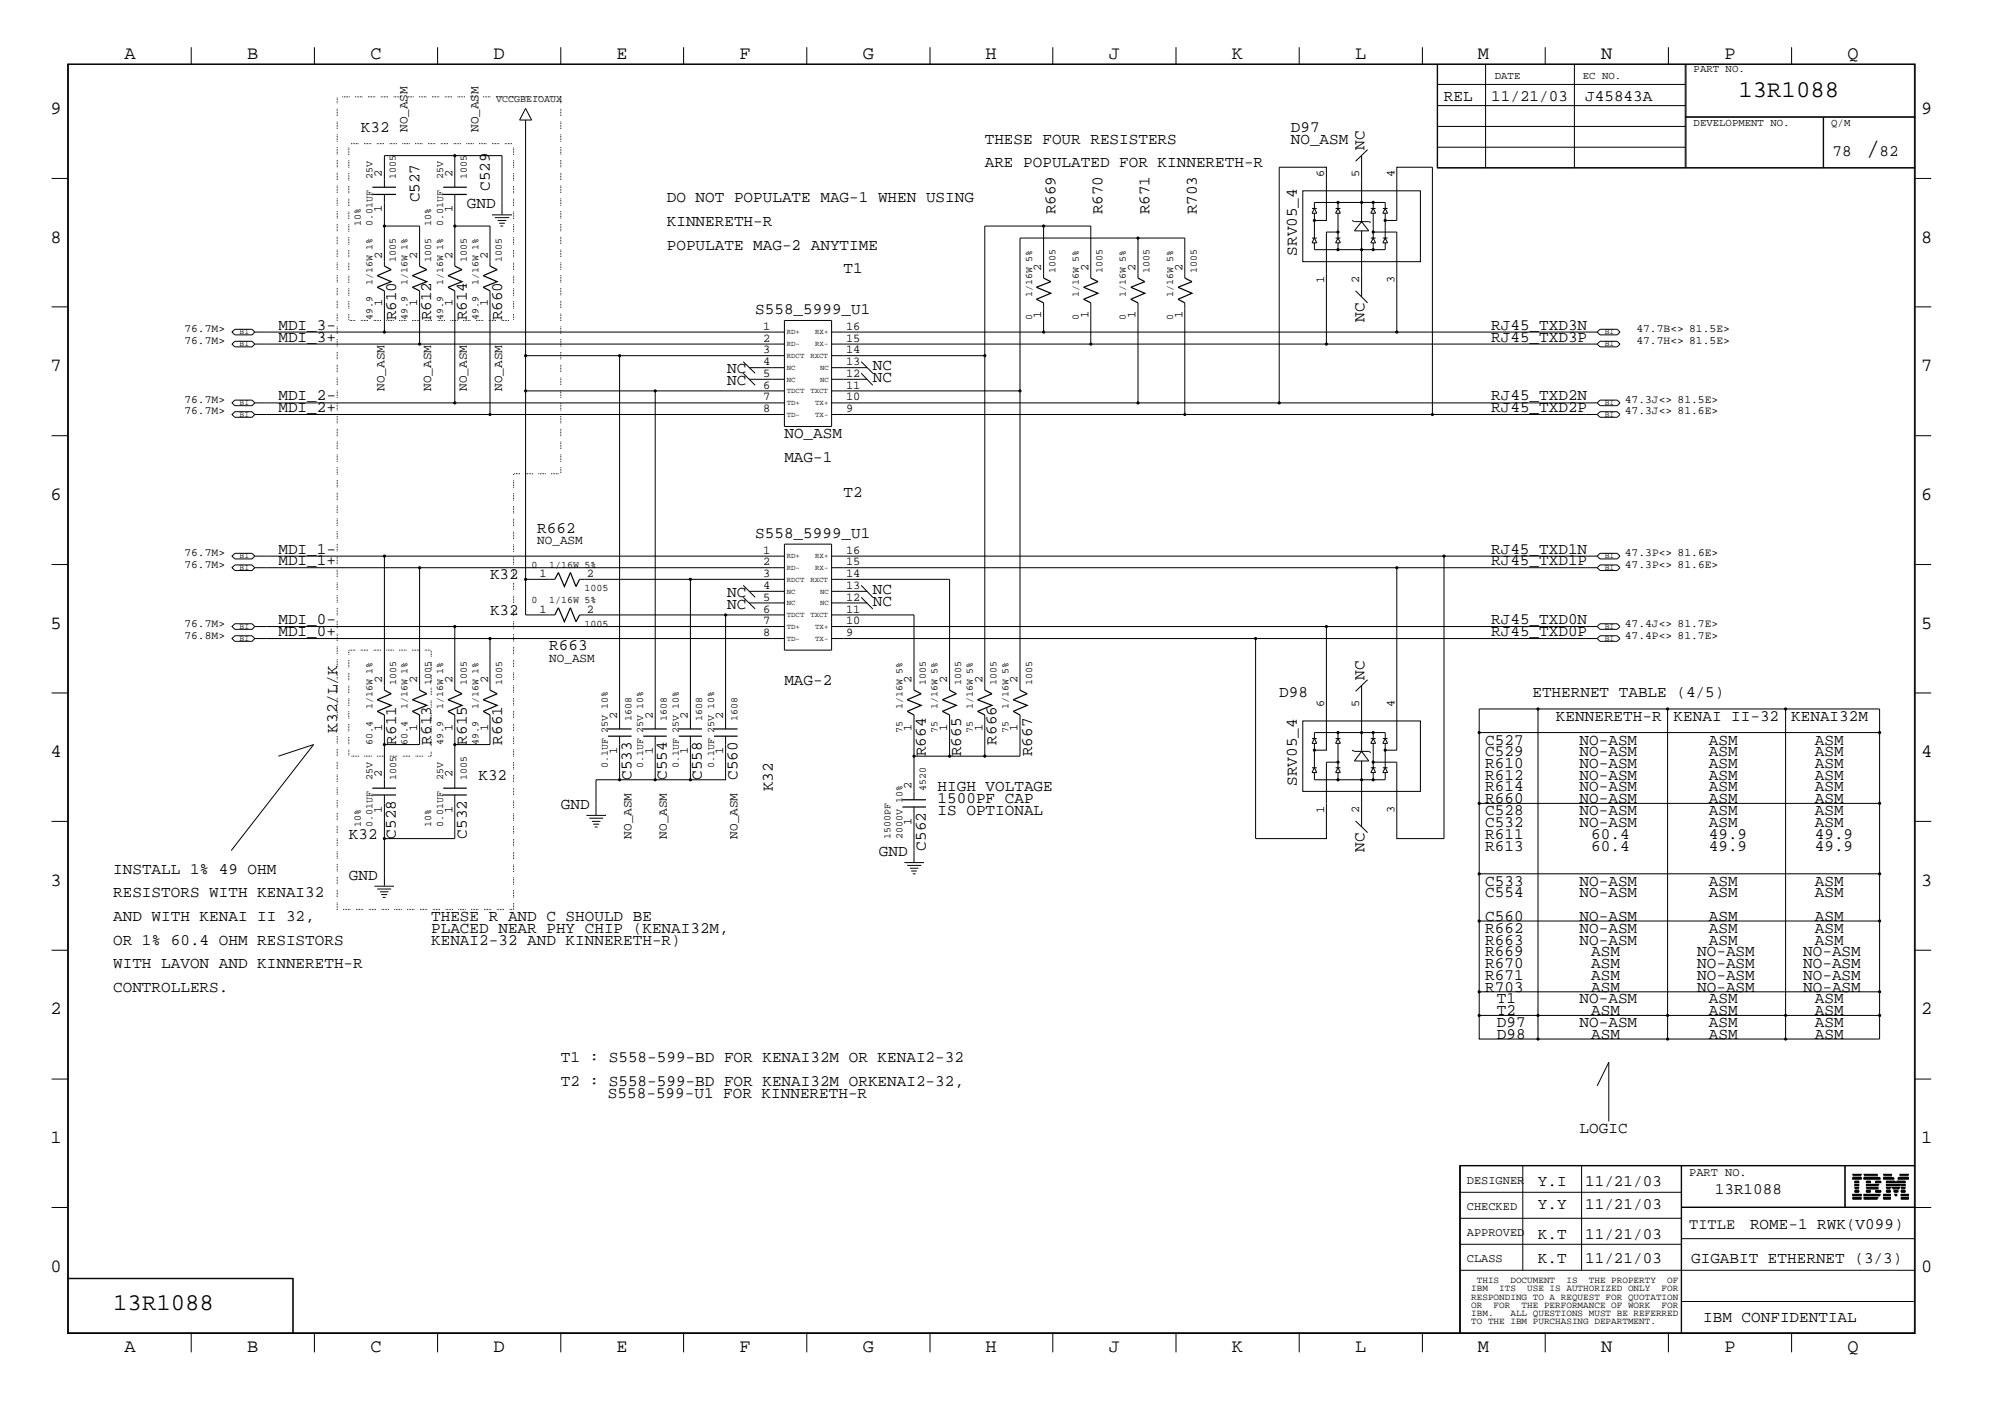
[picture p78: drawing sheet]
<svg xmlns="http://www.w3.org/2000/svg" width="423mm" height="300mm" viewBox="0 0 423 300" stroke-linecap="round" stroke-linejoin="round" font-family="sans-serif">
<defs><g id="words">
<text font-size="5.2" x="395" y="32.9">/</text>
<g font-size="5.1">
<text x="368" y="20.5">13R1088</text>
<text x="24" y="277.2">13R1088</text>
</g>
<g font-size="4">
<text x="26.3" y="12.5">A</text>
<text x="52.3" y="12.5">B</text>
<text x="78.4" y="12.5">C</text>
<text x="104.5" y="12.5">D</text>
<text x="130.5" y="12.5">E</text>
<text x="156.5" y="12.5">F</text>
<text x="182.6" y="12.5">G</text>
<text x="208.6" y="12.5">H</text>
<text x="234.7" y="12.5">J</text>
<text x="260.8" y="12.5">K</text>
<text x="286.9" y="12.5">L</text>
<text x="312.8" y="12.5">M</text>
<text x="338.9" y="12.5">N</text>
<text x="365" y="12.5">P</text>
<text x="391.1" y="12.5">Q</text>
<text x="10.7" y="24.1">9</text>
<text x="406.7" y="24.1">9</text>
<text x="10.7" y="51.4">8</text>
<text x="406.7" y="51.4">8</text>
<text x="10.7" y="78.6">7</text>
<text x="406.7" y="78.6">7</text>
<text x="10.7" y="105.8">6</text>
<text x="406.7" y="105.8">6</text>
<text x="10.7" y="133.1">5</text>
<text x="406.7" y="133.1">5</text>
<text x="10.7" y="160.2">4</text>
<text x="406.7" y="160.2">4</text>
<text x="10.7" y="187.5">3</text>
<text x="406.7" y="187.5">3</text>
<text x="10.7" y="214.6">2</text>
<text x="406.7" y="214.6">2</text>
<text x="10.7" y="241.9">1</text>
<text x="406.7" y="241.9">1</text>
<text x="10.7" y="269.2">0</text>
<text x="406.7" y="269.2">0</text>
<text x="26.3" y="286.2">A</text>
<text x="52.3" y="286.2">B</text>
<text x="78.4" y="286.2">C</text>
<text x="104.5" y="286.2">D</text>
<text x="130.5" y="286.2">E</text>
<text x="156.5" y="286.2">F</text>
<text x="182.6" y="286.2">G</text>
<text x="208.6" y="286.2">H</text>
<text x="234.7" y="286.2">J</text>
<text x="260.8" y="286.2">K</text>
<text x="286.9" y="286.2">L</text>
<text x="312.8" y="286.2">M</text>
<text x="338.9" y="286.2">N</text>
<text x="365" y="286.2">P</text>
<text x="391.1" y="286.2">Q</text>
</g>
<g font-size="3.4">
<text x="305.6" y="21.4">REL</text>
<text x="315.6" y="21.4">11/21/03</text>
<text x="335.5" y="21.4">J45843A</text>
<text x="76.4" y="27.9">K32</text>
<text x="273.2" y="27.9">D97</text>
<text x="208.4" y="35.4">ARE POPULATED FOR KINNERETH-R</text>
<text x="208.4" y="30.4">THESE FOUR RESISTERS</text>
<text x="273.2" y="30.4">NO_ASM</text>
<text x="288.8" y="31.7" transform="rotate(-90 288.8 31.7)">NC</text>
<text x="387.9" y="32.9">78</text>
<text x="397.8" y="32.9">82</text>
<text x="103.7" y="40.4" transform="rotate(-90 103.7 40.4)">C529</text>
<text x="88.8" y="42.8" transform="rotate(-90 88.8 42.8)">C527</text>
<text x="98.8" y="44.1">GND</text>
<text x="141.1" y="42.8">DO NOT POPULATE MAG-1 WHEN USING</text>
<text x="141.1" y="47.8">KINNERETH-R</text>
<text x="223.4" y="45.4" transform="rotate(-90 223.4 45.4)">R669</text>
<text x="233.3" y="45.4" transform="rotate(-90 233.3 45.4)">R670</text>
<text x="243.3" y="45.4" transform="rotate(-90 243.3 45.4)">R671</text>
<text x="253.3" y="45.4" transform="rotate(-90 253.3 45.4)">R703</text>
<text x="141.1" y="52.8">POPULATE MAG-2 ANYTIME</text>
<text x="178.6" y="57.8">T1</text>
<text x="274.5" y="54.1" transform="rotate(-90 274.5 54.1)">SRV05_4</text>
<text x="58.9" y="69.8">MDI_3-</text>
<text x="83.8" y="67.8" transform="rotate(-90 83.8 67.8)">R610</text>
<text x="91.3" y="67.8" transform="rotate(-90 91.3 67.8)">R612</text>
<text x="98.8" y="67.8" transform="rotate(-90 98.8 67.8)">R614</text>
<text x="106.3" y="67.8" transform="rotate(-90 106.3 67.8)">R660</text>
<text x="159.9" y="66.5">S558_5999_U1</text>
<text x="288.8" y="68.2" transform="rotate(-90 288.8 68.2)">NC</text>
<text x="315.6" y="69.8">RJ45_TXD3N</text>
<text x="58.9" y="72.3">MDI_3+</text>
<text x="315.6" y="72.3">RJ45_TXD3P</text>
<text x="153.9" y="79">NC</text>
<text x="153.9" y="81.4">NC</text>
<text x="184.7" y="80.9">NC</text>
<text x="184.7" y="78.4">NC</text>
<text x="58.9" y="84.8">MDI_2-</text>
<text x="58.9" y="87.2">MDI_2+</text>
<text x="315.6" y="87.2">RJ45_TXD2P</text>
<text x="315.6" y="84.8">RJ45_TXD2N</text>
<text x="166" y="92.7">NO_ASM</text>
<text x="166" y="97.7">MAG-1</text>
<text x="178.6" y="105.2">T2</text>
<text x="113.7" y="112.7">R662</text>
<text x="159.9" y="113.9">S558_5999_U1</text>
<text x="58.9" y="117.2">MDI_1-</text>
<text x="58.9" y="119.6">MDI_1+</text>
<text x="315.6" y="119.6">RJ45_TXD1P</text>
<text x="315.6" y="117.2">RJ45_TXD1N</text>
<text x="103.7" y="122.6">K32</text>
<text x="184.7" y="125.7">NC</text>
<text x="103.7" y="130.1">K32</text>
<text x="153.9" y="128.8">NC</text>
<text x="153.9" y="126.3">NC</text>
<text x="184.7" y="128.2">NC</text>
<text x="58.9" y="132.1">MDI_0-</text>
<text x="58.9" y="134.6">MDI_0+</text>
<text x="116.2" y="137.6">R663</text>
<text x="315.6" y="132.1">RJ45_TXD0N</text>
<text x="315.6" y="134.6">RJ45_TXD0P</text>
<text x="288.8" y="143.8" transform="rotate(-90 288.8 143.8)">NC</text>
<text x="166" y="145">MAG-2</text>
<text x="270.8" y="147.6">D98</text>
<text x="324.4" y="147.6">ETHERNET TABLE (4/5)</text>
<text x="71.4" y="155" transform="rotate(-90 71.4 155)">K32/L/K</text>
<text x="329.4" y="152.6">KENNERETH-R</text>
<text x="354.2" y="152.6">KENAI II-32</text>
<text x="379.1" y="152.6">KENAI32M</text>
<text x="83.8" y="157.6" transform="rotate(-90 83.8 157.6)">R611</text>
<text x="91.3" y="157.6" transform="rotate(-90 91.3 157.6)">R613</text>
<text x="98.8" y="157.6" transform="rotate(-90 98.8 157.6)">R615</text>
<text x="106.3" y="157.6" transform="rotate(-90 106.3 157.6)">R661</text>
<text x="196" y="160" transform="rotate(-90 196 160)">R664</text>
<text x="203.5" y="160" transform="rotate(-90 203.5 160)">R665</text>
<text x="210.9" y="157.6" transform="rotate(-90 210.9 157.6)">R666</text>
<text x="218.4" y="160" transform="rotate(-90 218.4 160)">R667</text>
<text x="314.4" y="157.6">C527</text>
<text x="314.4" y="160">C529</text>
<text x="334.3" y="157.6">NO-ASM</text>
<text x="334.3" y="160">NO-ASM</text>
<text x="361.7" y="157.6">ASM</text>
<text x="361.7" y="160">ASM</text>
<text x="384.1" y="160">ASM</text>
<text x="384.1" y="157.6">ASM</text>
<text x="101.3" y="165">K32</text>
<text x="133.7" y="165" transform="rotate(-90 133.7 165)">C533</text>
<text x="141.1" y="165" transform="rotate(-90 141.1 165)">C554</text>
<text x="148.6" y="165" transform="rotate(-90 148.6 165)">C558</text>
<text x="156.1" y="165" transform="rotate(-90 156.1 165)">C560</text>
<text x="163.6" y="167.5" transform="rotate(-90 163.6 167.5)">K32</text>
<text x="198.5" y="167.5">HIGH VOLTAGE</text>
<text x="274.5" y="166.3" transform="rotate(-90 274.5 166.3)">SRV05_4</text>
<text x="314.4" y="167.5">R614</text>
<text x="314.4" y="165">R612</text>
<text x="314.4" y="162.5">R610</text>
<text x="334.3" y="162.5">NO-ASM</text>
<text x="334.3" y="165">NO-ASM</text>
<text x="334.3" y="167.5">NO-ASM</text>
<text x="361.7" y="162.5">ASM</text>
<text x="361.7" y="165">ASM</text>
<text x="361.7" y="167.5">ASM</text>
<text x="384.1" y="167.5">ASM</text>
<text x="384.1" y="165">ASM</text>
<text x="384.1" y="162.5">ASM</text>
<text x="118.7" y="171.3">GND</text>
<text x="198.5" y="170">1500PF CAP</text>
<text x="198.5" y="172.5">IS OPTIONAL</text>
<text x="314.4" y="172.5">C528</text>
<text x="314.4" y="170">R660</text>
<text x="334.3" y="170">NO-ASM</text>
<text x="334.3" y="172.5">NO-ASM</text>
<text x="361.7" y="170">ASM</text>
<text x="361.7" y="172.5">ASM</text>
<text x="384.1" y="170">ASM</text>
<text x="384.1" y="172.5">ASM</text>
<text x="73.8" y="177.5">K32</text>
<text x="83.8" y="177.5" transform="rotate(-90 83.8 177.5)">C528</text>
<text x="98.8" y="177.5" transform="rotate(-90 98.8 177.5)">C532</text>
<text x="314.4" y="175">C532</text>
<text x="314.4" y="177.5">R611</text>
<text x="334.3" y="175">NO-ASM</text>
<text x="336.8" y="177.5">60.4</text>
<text x="361.7" y="175">ASM</text>
<text x="361.7" y="177.5">49.9</text>
<text x="384.1" y="175">ASM</text>
<text x="384.1" y="177.5">49.9</text>
<text x="24" y="184.9">INSTALL 1% 49 OHM</text>
<text x="186" y="181.2">GND</text>
<text x="196" y="180" transform="rotate(-90 196 180)">C562</text>
<text x="288.8" y="180.3" transform="rotate(-90 288.8 180.3)">NC</text>
<text x="314.4" y="180">R613</text>
<text x="336.8" y="180">60.4</text>
<text x="361.7" y="180">49.9</text>
<text x="384.1" y="180">49.9</text>
<text x="24" y="189.9">RESISTORS WITH KENAI32</text>
<text x="73.8" y="186.2">GND</text>
<text x="314.4" y="189.9">C554</text>
<text x="314.4" y="187.5">C533</text>
<text x="334.3" y="189.9">NO-ASM</text>
<text x="334.3" y="187.5">NO-ASM</text>
<text x="361.7" y="187.5">ASM</text>
<text x="361.7" y="189.9">ASM</text>
<text x="384.1" y="189.9">ASM</text>
<text x="384.1" y="187.5">ASM</text>
<text x="24" y="194.9">AND WITH KENAI II 32,</text>
<text x="91.3" y="197.4">PLACED NEAR PHY CHIP (KENAI32M,</text>
<text x="91.3" y="194.9">THESE R AND C SHOULD BE</text>
<text x="314.4" y="194.9">C560</text>
<text x="314.4" y="197.4">R662</text>
<text x="334.3" y="197.4">NO-ASM</text>
<text x="334.3" y="194.9">NO-ASM</text>
<text x="361.7" y="194.9">ASM</text>
<text x="361.7" y="197.4">ASM</text>
<text x="384.1" y="197.4">ASM</text>
<text x="384.1" y="194.9">ASM</text>
<text x="24" y="199.9">OR 1% 60.4 OHM RESISTORS</text>
<text x="91.3" y="199.9">KENAI2-32 AND KINNERETH-R)</text>
<text x="314.4" y="202.4">R669</text>
<text x="314.4" y="199.9">R663</text>
<text x="334.3" y="199.9">NO-ASM</text>
<text x="336.8" y="202.4">ASM</text>
<text x="359.2" y="202.4">NO-ASM</text>
<text x="361.7" y="199.9">ASM</text>
<text x="381.7" y="202.4">NO-ASM</text>
<text x="384.1" y="199.9">ASM</text>
<text x="24" y="209.9">CONTROLLERS.</text>
<text x="24" y="204.9">WITH LAVON AND KINNERETH-R</text>
<text x="314.4" y="209.9">R703</text>
<text x="314.4" y="204.9">R670</text>
<text x="314.4" y="207.3">R671</text>
<text x="336.8" y="209.9">ASM</text>
<text x="336.8" y="204.9">ASM</text>
<text x="336.8" y="207.3">ASM</text>
<text x="359.2" y="204.9">NO-ASM</text>
<text x="359.2" y="207.3">NO-ASM</text>
<text x="359.2" y="209.9">NO-ASM</text>
<text x="381.7" y="204.9">NO-ASM</text>
<text x="381.7" y="207.3">NO-ASM</text>
<text x="381.7" y="209.9">NO-ASM</text>
<text x="316.8" y="212.3">T1</text>
<text x="316.8" y="214.9">T2</text>
<text x="334.3" y="212.3">NO-ASM</text>
<text x="336.8" y="214.9">ASM</text>
<text x="361.7" y="214.9">ASM</text>
<text x="361.7" y="212.3">ASM</text>
<text x="384.1" y="214.9">ASM</text>
<text x="384.1" y="212.3">ASM</text>
<text x="316.8" y="219.9">D98</text>
<text x="316.8" y="217.3">D97</text>
<text x="334.3" y="217.3">NO-ASM</text>
<text x="336.8" y="219.9">ASM</text>
<text x="361.7" y="219.9">ASM</text>
<text x="361.7" y="217.3">ASM</text>
<text x="384.1" y="219.9">ASM</text>
<text x="384.1" y="217.3">ASM</text>
<text x="118.7" y="224.8">T1 : S558-599-BD FOR KENAI32M OR KENAI2-32</text>
<text x="118.7" y="229.8">T2 : S558-599-BD FOR KENAI32M ORKENAI2-32,</text>
<text x="128.7" y="232.3">S558-599-U1 FOR KINNERETH-R</text>
<text x="334.3" y="239.8">LOGIC</text>
<text x="325.5" y="251">Y.I</text>
<text x="335.5" y="251">11/21/03</text>
<text x="325.5" y="255.9">Y.Y</text>
<text x="335.5" y="255.9">11/21/03</text>
<text x="363" y="252.7">13R1088</text>
<text x="325.5" y="262.2">K.T</text>
<text x="335.5" y="262.2">11/21/03</text>
<text x="370.4" y="260.2">ROME-1 RWK(V099)</text>
<text x="325.5" y="267.2">K.T</text>
<text x="335.5" y="267.2">11/21/03</text>
<text x="358" y="267.2">GIGABIT ETHERNET (3/3)</text>
<text x="360.5" y="279.7">IBM CONFIDENTIAL</text>
</g>
<text font-size="3.2" x="357.5" y="260">TITLE</text>
<g font-size="2.7">
<text x="86.3" y="27.9" transform="rotate(-90 86.3 27.9)">NO_ASM</text>
<text x="101.3" y="27.9" transform="rotate(-90 101.3 27.9)">NO_ASM</text>
<text x="81.4" y="82.7" transform="rotate(-90 81.4 82.7)">NO_ASM</text>
<text x="91.3" y="82.7" transform="rotate(-90 91.3 82.7)">NO_ASM</text>
<text x="98.8" y="82.7" transform="rotate(-90 98.8 82.7)">NO_ASM</text>
<text x="106.3" y="82.7" transform="rotate(-90 106.3 82.7)">NO_ASM</text>
<text x="113.7" y="115.1">NO_ASM</text>
<text x="116.2" y="140.1">NO_ASM</text>
<text x="133.7" y="177.5" transform="rotate(-90 133.7 177.5)">NO_ASM</text>
<text x="141.1" y="177.5" transform="rotate(-90 141.1 177.5)">NO_ASM</text>
<text x="156.1" y="177.5" transform="rotate(-90 156.1 177.5)">NO_ASM</text>
</g>
<g font-size="2.5">
<text x="80.9" y="37.4" transform="rotate(-90 80.9 37.4)">2</text>
<text x="95.8" y="37.4" transform="rotate(-90 95.8 37.4)">2</text>
<text x="280.2" y="37.4" transform="rotate(-90 280.2 37.4)">6</text>
<text x="287.7" y="37.4" transform="rotate(-90 287.7 37.4)">5</text>
<text x="295.1" y="37.4" transform="rotate(-90 295.1 37.4)">4</text>
<text x="80.9" y="44.9" transform="rotate(-90 80.9 44.9)">1</text>
<text x="95.8" y="44.9" transform="rotate(-90 95.8 44.9)">1</text>
<text x="80.9" y="54.9" transform="rotate(-90 80.9 54.9)">2</text>
<text x="88.3" y="54.9" transform="rotate(-90 88.3 54.9)">2</text>
<text x="95.8" y="54.9" transform="rotate(-90 95.8 54.9)">2</text>
<text x="103.3" y="54.9" transform="rotate(-90 103.3 54.9)">2</text>
<text x="220.4" y="57.3" transform="rotate(-90 220.4 57.3)">2</text>
<text x="230.4" y="57.3" transform="rotate(-90 230.4 57.3)">2</text>
<text x="240.4" y="57.3" transform="rotate(-90 240.4 57.3)">2</text>
<text x="250.3" y="57.3" transform="rotate(-90 250.3 57.3)">2</text>
<text x="280.2" y="59.9" transform="rotate(-90 280.2 59.9)">1</text>
<text x="287.7" y="59.9" transform="rotate(-90 287.7 59.9)">2</text>
<text x="295.1" y="59.9" transform="rotate(-90 295.1 59.9)">3</text>
<text x="80.9" y="64.9" transform="rotate(-90 80.9 64.9)">1</text>
<text x="88.3" y="64.9" transform="rotate(-90 88.3 64.9)">1</text>
<text x="95.8" y="64.9" transform="rotate(-90 95.8 64.9)">1</text>
<text x="103.3" y="64.9" transform="rotate(-90 103.3 64.9)">1</text>
<text x="161.5" y="69.8">1</text>
<text x="179.1" y="69.8">16</text>
<text x="220.4" y="67.3" transform="rotate(-90 220.4 67.3)">1</text>
<text x="230.4" y="67.3" transform="rotate(-90 230.4 67.3)">1</text>
<text x="240.4" y="67.3" transform="rotate(-90 240.4 67.3)">1</text>
<text x="250.3" y="67.3" transform="rotate(-90 250.3 67.3)">1</text>
<text x="161.5" y="74.8">3</text>
<text x="161.5" y="77.3">4</text>
<text x="161.5" y="72.3">2</text>
<text x="179.1" y="77.3">13</text>
<text x="179.1" y="74.8">14</text>
<text x="179.1" y="72.3">15</text>
<text x="161.5" y="79.8">5</text>
<text x="161.5" y="82.3">6</text>
<text x="179.1" y="82.3">11</text>
<text x="179.1" y="79.8">12</text>
<text x="161.5" y="84.8">7</text>
<text x="161.5" y="87.2">8</text>
<text x="179.1" y="87.2">9</text>
<text x="179.1" y="84.8">10</text>
<text x="161.5" y="117.2">1</text>
<text x="161.5" y="119.6">2</text>
<text x="179.1" y="119.6">15</text>
<text x="179.1" y="117.2">16</text>
<text x="114.2" y="122.2">1</text>
<text x="124.2" y="122.2">2</text>
<text x="161.5" y="122.2">3</text>
<text x="161.5" y="124.6">4</text>
<text x="179.1" y="124.6">13</text>
<text x="179.1" y="122.2">14</text>
<text x="114.2" y="129.6">1</text>
<text x="124.2" y="129.6">2</text>
<text x="161.5" y="127.1">5</text>
<text x="161.5" y="129.6">6</text>
<text x="179.1" y="129.6">11</text>
<text x="179.1" y="127.1">12</text>
<text x="161.5" y="132.1">7</text>
<text x="161.5" y="134.6">8</text>
<text x="179.1" y="134.6">9</text>
<text x="179.1" y="132.1">10</text>
<text x="80.9" y="144.6" transform="rotate(-90 80.9 144.6)">2</text>
<text x="88.3" y="144.6" transform="rotate(-90 88.3 144.6)">2</text>
<text x="95.8" y="144.6" transform="rotate(-90 95.8 144.6)">2</text>
<text x="103.3" y="144.6" transform="rotate(-90 103.3 144.6)">2</text>
<text x="193" y="144.6" transform="rotate(-90 193 144.6)">2</text>
<text x="200.5" y="144.6" transform="rotate(-90 200.5 144.6)">2</text>
<text x="207.9" y="144.6" transform="rotate(-90 207.9 144.6)">2</text>
<text x="215.4" y="144.6" transform="rotate(-90 215.4 144.6)">2</text>
<text x="280.2" y="149.5" transform="rotate(-90 280.2 149.5)">6</text>
<text x="287.7" y="149.5" transform="rotate(-90 287.7 149.5)">5</text>
<text x="295.1" y="149.5" transform="rotate(-90 295.1 149.5)">4</text>
<text x="80.9" y="154.6" transform="rotate(-90 80.9 154.6)">1</text>
<text x="88.3" y="154.6" transform="rotate(-90 88.3 154.6)">1</text>
<text x="95.8" y="154.6" transform="rotate(-90 95.8 154.6)">1</text>
<text x="103.3" y="154.6" transform="rotate(-90 103.3 154.6)">1</text>
<text x="130.6" y="152.1" transform="rotate(-90 130.6 152.1)">2</text>
<text x="138.2" y="152.1" transform="rotate(-90 138.2 152.1)">2</text>
<text x="145.6" y="152.1" transform="rotate(-90 145.6 152.1)">2</text>
<text x="153.1" y="152.1" transform="rotate(-90 153.1 152.1)">2</text>
<text x="193" y="154.6" transform="rotate(-90 193 154.6)">1</text>
<text x="200.5" y="154.6" transform="rotate(-90 200.5 154.6)">1</text>
<text x="207.9" y="154.6" transform="rotate(-90 207.9 154.6)">1</text>
<text x="215.4" y="154.6" transform="rotate(-90 215.4 154.6)">1</text>
<text x="130.6" y="159.5" transform="rotate(-90 130.6 159.5)">1</text>
<text x="138.2" y="159.5" transform="rotate(-90 138.2 159.5)">1</text>
<text x="145.6" y="159.5" transform="rotate(-90 145.6 159.5)">1</text>
<text x="153.1" y="159.5" transform="rotate(-90 153.1 159.5)">1</text>
<text x="80.9" y="164.5" transform="rotate(-90 80.9 164.5)">2</text>
<text x="95.8" y="164.5" transform="rotate(-90 95.8 164.5)">2</text>
<text x="193" y="167" transform="rotate(-90 193 167)">2</text>
<text x="80.9" y="172" transform="rotate(-90 80.9 172)">1</text>
<text x="95.8" y="172" transform="rotate(-90 95.8 172)">1</text>
<text x="280.2" y="172" transform="rotate(-90 280.2 172)">1</text>
<text x="287.7" y="172" transform="rotate(-90 287.7 172)">2</text>
<text x="295.1" y="172" transform="rotate(-90 295.1 172)">3</text>
<text x="193" y="174.5" transform="rotate(-90 193 174.5)">1</text>
<text x="310.5" y="250.6">DESIGNER</text>
<text x="357.5" y="248.8">PART NO.</text>
<text x="310.5" y="256.1">CHECKED</text>
<text x="310.5" y="261.5">APPROVED</text>
<text x="310.5" y="267">CLASS</text>
</g>
<g font-size="2.4">
<text x="39" y="70.3">76.7M&gt;</text>
<text x="346.4" y="70.3">47.7B&lt;&gt; 81.5E&gt;</text>
<text x="39" y="72.8">76.7M&gt;</text>
<text x="346.4" y="72.8">47.7H&lt;&gt; 81.5E&gt;</text>
<text x="39" y="85.3">76.7M&gt;</text>
<text x="39" y="87.7">76.7M&gt;</text>
<text x="343.9" y="87.7">47.3J&lt;&gt; 81.6E&gt;</text>
<text x="343.9" y="85.3">47.3J&lt;&gt; 81.5E&gt;</text>
<text x="39" y="117.7">76.7M&gt;</text>
<text x="343.9" y="117.7">47.3P&lt;&gt; 81.6E&gt;</text>
<text x="39" y="120.1">76.7M&gt;</text>
<text x="343.9" y="120.1">47.3P&lt;&gt; 81.6E&gt;</text>
<text x="39" y="132.6">76.7M&gt;</text>
<text x="39" y="135.1">76.8M&gt;</text>
<text x="343.9" y="132.6">47.4J&lt;&gt; 81.7E&gt;</text>
<text x="343.9" y="135.1">47.4P&lt;&gt; 81.7E&gt;</text>
</g>
<g font-size="2.3">
<text x="316.4" y="16.7">DATE</text>
<text x="335" y="16.7">EC NO.</text>
<text x="358.5" y="15.2">PART NO.</text>
<text x="358.5" y="26.6">DEVELOPMENT NO.</text>
<text x="387.6" y="26.6">Q/M</text>
</g>
<g font-size="2.1">
<text x="105" y="21.7">VCCGBEIOAUX</text>
<text x="78.8" y="37.9" transform="rotate(-90 78.8 37.9)">25V</text>
<text x="83.8" y="37.9" transform="rotate(-90 83.8 37.9)">1005</text>
<text x="93.8" y="37.9" transform="rotate(-90 93.8 37.9)">25V</text>
<text x="98.8" y="37.9" transform="rotate(-90 98.8 37.9)">1005</text>
<text x="76.4" y="47.8" transform="rotate(-90 76.4 47.8)">10%</text>
<text x="78.8" y="47.8" transform="rotate(-90 78.8 47.8)">0.01UF</text>
<text x="91.3" y="47.8" transform="rotate(-90 91.3 47.8)">10%</text>
<text x="93.8" y="47.8" transform="rotate(-90 93.8 47.8)">0.01UF</text>
<text x="83.8" y="55.4" transform="rotate(-90 83.8 55.4)">1005</text>
<text x="91.3" y="55.4" transform="rotate(-90 91.3 55.4)">1005</text>
<text x="98.8" y="55.4" transform="rotate(-90 98.8 55.4)">1005</text>
<text x="106.3" y="55.4" transform="rotate(-90 106.3 55.4)">1005</text>
<text x="223.4" y="57.8" transform="rotate(-90 223.4 57.8)">1005</text>
<text x="233.3" y="57.8" transform="rotate(-90 233.3 57.8)">1005</text>
<text x="243.3" y="57.8" transform="rotate(-90 243.3 57.8)">1005</text>
<text x="253.3" y="57.8" transform="rotate(-90 253.3 57.8)">1005</text>
<text x="78.8" y="60.4" transform="rotate(-90 78.8 60.4)">1/16W 1%</text>
<text x="86.3" y="60.4" transform="rotate(-90 86.3 60.4)">1/16W 1%</text>
<text x="93.8" y="60.4" transform="rotate(-90 93.8 60.4)">1/16W 1%</text>
<text x="101.3" y="60.4" transform="rotate(-90 101.3 60.4)">1/16W 1%</text>
<text x="218.4" y="62.8" transform="rotate(-90 218.4 62.8)">1/16W 5%</text>
<text x="228.3" y="62.8" transform="rotate(-90 228.3 62.8)">1/16W 5%</text>
<text x="238.3" y="62.8" transform="rotate(-90 238.3 62.8)">1/16W 5%</text>
<text x="248.3" y="62.8" transform="rotate(-90 248.3 62.8)">1/16W 5%</text>
<text x="78.8" y="67.8" transform="rotate(-90 78.8 67.8)">49.9</text>
<text x="86.3" y="67.8" transform="rotate(-90 86.3 67.8)">49.9</text>
<text x="93.8" y="67.8" transform="rotate(-90 93.8 67.8)">49.9</text>
<text x="101.3" y="67.8" transform="rotate(-90 101.3 67.8)">49.9</text>
<text x="218.4" y="67.8" transform="rotate(-90 218.4 67.8)">0</text>
<text x="228.3" y="67.8" transform="rotate(-90 228.3 67.8)">0</text>
<text x="238.3" y="67.8" transform="rotate(-90 238.3 67.8)">0</text>
<text x="248.3" y="67.8" transform="rotate(-90 248.3 67.8)">0</text>
<text x="112.5" y="120.1">0</text>
<text x="116.2" y="120.1">1/16W 5%</text>
<text x="123.7" y="125.1">1005</text>
<text x="112.5" y="127.6">0</text>
<text x="116.2" y="127.6">1/16W 5%</text>
<text x="123.7" y="132.6">1005</text>
<text x="83.8" y="145" transform="rotate(-90 83.8 145)">1005</text>
<text x="91.3" y="145" transform="rotate(-90 91.3 145)">1005</text>
<text x="98.8" y="145" transform="rotate(-90 98.8 145)">1005</text>
<text x="106.3" y="145" transform="rotate(-90 106.3 145)">1005</text>
<text x="196" y="145" transform="rotate(-90 196 145)">1005</text>
<text x="203.5" y="145" transform="rotate(-90 203.5 145)">1005</text>
<text x="210.9" y="145" transform="rotate(-90 210.9 145)">1005</text>
<text x="218.4" y="145" transform="rotate(-90 218.4 145)">1005</text>
<text x="78.8" y="150" transform="rotate(-90 78.8 150)">1/16W 1%</text>
<text x="86.3" y="150" transform="rotate(-90 86.3 150)">1/16W 1%</text>
<text x="93.8" y="150" transform="rotate(-90 93.8 150)">1/16W 1%</text>
<text x="101.3" y="150" transform="rotate(-90 101.3 150)">1/16W 1%</text>
<text x="133.7" y="152.6" transform="rotate(-90 133.7 152.6)">1608</text>
<text x="136.1" y="155" transform="rotate(-90 136.1 155)">25V 10%</text>
<text x="141.1" y="152.6" transform="rotate(-90 141.1 152.6)">1608</text>
<text x="148.6" y="152.6" transform="rotate(-90 148.6 152.6)">1608</text>
<text x="156.1" y="152.6" transform="rotate(-90 156.1 152.6)">1608</text>
<text x="191" y="155" transform="rotate(-90 191 155)">75</text>
<text x="191" y="150" transform="rotate(-90 191 150)">1/16W 5%</text>
<text x="198.5" y="155" transform="rotate(-90 198.5 155)">75</text>
<text x="198.5" y="150" transform="rotate(-90 198.5 150)">1/16W 5%</text>
<text x="205.9" y="155" transform="rotate(-90 205.9 155)">75</text>
<text x="205.9" y="150" transform="rotate(-90 205.9 150)">1/16W 5%</text>
<text x="213.4" y="155" transform="rotate(-90 213.4 155)">75</text>
<text x="213.4" y="150" transform="rotate(-90 213.4 150)">1/16W 5%</text>
<text x="78.8" y="157.6" transform="rotate(-90 78.8 157.6)">60.4</text>
<text x="86.3" y="157.6" transform="rotate(-90 86.3 157.6)">60.4</text>
<text x="93.8" y="157.6" transform="rotate(-90 93.8 157.6)">49.9</text>
<text x="101.3" y="157.6" transform="rotate(-90 101.3 157.6)">49.9</text>
<text x="78.8" y="165" transform="rotate(-90 78.8 165)">25V</text>
<text x="83.8" y="165" transform="rotate(-90 83.8 165)">1005</text>
<text x="93.8" y="165" transform="rotate(-90 93.8 165)">25V</text>
<text x="98.8" y="165" transform="rotate(-90 98.8 165)">1005</text>
<text x="128.7" y="162.5" transform="rotate(-90 128.7 162.5)">0.1UF 25V 10%</text>
<text x="136.1" y="162.5" transform="rotate(-90 136.1 162.5)">0.1UF</text>
<text x="143.7" y="162.5" transform="rotate(-90 143.7 162.5)">0.1UF 25V 10%</text>
<text x="151.1" y="162.5" transform="rotate(-90 151.1 162.5)">0.1UF 25V 10%</text>
<text x="196" y="167.5" transform="rotate(-90 196 167.5)">4520</text>
<text x="191" y="170" transform="rotate(-90 191 170)">10%</text>
<text x="76.4" y="175" transform="rotate(-90 76.4 175)">10%</text>
<text x="78.8" y="175" transform="rotate(-90 78.8 175)">0.01UF</text>
<text x="91.3" y="175" transform="rotate(-90 91.3 175)">10%</text>
<text x="93.8" y="175" transform="rotate(-90 93.8 175)">0.01UF</text>
<text x="188.5" y="177.5" transform="rotate(-90 188.5 177.5)">1500PF</text>
<text x="191" y="177.5" transform="rotate(-90 191 177.5)">2000V</text>
</g>
<g font-size="2">
<text x="311.4" y="273.2">IBM</text>
<text x="311.4" y="275">RESPONDING TO A REQUEST FOR QUOTATION</text>
<text x="312.6" y="271.4">THIS</text>
<text x="317.3" y="273.2">ITS</text>
<text x="319.7" y="271.4">DOCUMENT</text>
<text x="323.3" y="273.2">USE IS AUTHORIZED ONLY</text>
<text x="331.6" y="271.4">IS</text>
<text x="336.3" y="271.4">THE PROPERTY</text>
<text x="351.7" y="273.2">FOR</text>
<text x="352.9" y="271.4">OF</text>
<text x="311.4" y="276.7">OR</text>
<text x="311.4" y="278.6">IBM.</text>
<text x="311.4" y="280.2">TO THE IBM PURCHASING DEPARTMENT.</text>
<text x="316.1" y="276.7">FOR</text>
<text x="319.7" y="278.6">ALL QUESTIONS MUST BE REFERRED</text>
<text x="322.1" y="276.7">THE PERFORMANCE OF WORK</text>
<text x="351.7" y="276.7">FOR</text>
</g>
<g font-size="1.7">
<text x="50.7" y="70.8">BI</text>
<text x="339.7" y="70.8">BI</text>
<text x="50.7" y="73.2">BI</text>
<text x="339.7" y="73.2">BI</text>
<text x="50.7" y="88.2">BI</text>
<text x="50.7" y="85.7">BI</text>
<text x="339.7" y="88.2">BI</text>
<text x="339.7" y="85.7">BI</text>
<text x="50.7" y="118.1">BI</text>
<text x="339.7" y="118.1">BI</text>
<text x="50.7" y="120.6">BI</text>
<text x="339.7" y="120.6">BI</text>
<text x="50.7" y="135.6">BI</text>
<text x="50.7" y="133.1">BI</text>
<text x="339.7" y="133.1">BI</text>
<text x="339.7" y="135.6">BI</text>
</g>
<g font-size="1.6">
<text x="166.5" y="70.8">RD+</text>
<text x="172.6" y="70.8">RX+</text>
<text x="166.5" y="75.8">RDCT</text>
<text x="166.5" y="73.3">RD-</text>
<text x="171.5" y="75.8">RXCT</text>
<text x="172.6" y="73.3">RX-</text>
<text x="166.5" y="83.2">TDCT</text>
<text x="166.5" y="80.8">NC</text>
<text x="166.5" y="78.2">NC</text>
<text x="171.5" y="83.2">TXCT</text>
<text x="173.6" y="80.8">NC</text>
<text x="173.6" y="78.2">NC</text>
<text x="166.5" y="88.2">TD-</text>
<text x="166.5" y="85.8">TD+</text>
<text x="172.6" y="88.2">TX-</text>
<text x="172.6" y="85.8">TX+</text>
<text x="166.5" y="118.1">RD+</text>
<text x="172.6" y="118.1">RX+</text>
<text x="166.5" y="125.6">NC</text>
<text x="166.5" y="123.1">RDCT</text>
<text x="166.5" y="120.7">RD-</text>
<text x="171.5" y="123.1">RXCT</text>
<text x="172.6" y="120.6">RX-</text>
<text x="173.6" y="125.6">NC</text>
<text x="166.5" y="130.6">TDCT</text>
<text x="166.5" y="128.1">NC</text>
<text x="171.5" y="130.6">TXCT</text>
<text x="173.6" y="128.1">NC</text>
<text x="166.5" y="135.6">TD-</text>
<text x="166.5" y="133.1">TD+</text>
<text x="172.6" y="135.6">TX-</text>
<text x="172.6" y="133.1">TX+</text>
</g>
</g></defs>
<g fill="none" stroke="#000" stroke-width=".25">
<path d="M78.8 39.6h5M93.8 39.6h5M78.8 41.1h5M81.4 56.3l1.4 .8-3 1.2 3 1.3-3 1.2 1.6 .8M88.8 56.3l1.5 .8-3 1.2 3 1.3-3 1.2 1.5 .8M93.8 41.1h5M96.3 56.3l1.5 .8-3 1.2 3 1.3-3 1.2 1.5 .8M103.7 56.3l1.5 .8-2.9 1.2 2.9 1.3-2.9 1.2 1.4 .8M220.9 58.8l1.5 .8-3 1.2 3 1.3-3 1.2 1.5 .8M230.9 58.8l1.5 .8-3 1.2 3 1.3-3 1.2 1.5 .8M240.9 58.8l1.4 .8-2.9 1.2 2.9 1.3-2.9 1.2 1.5 .8M250.8 58.8l1.5 .8-3 1.2 3 1.3-3 1.2 1.5 .8"/>
<path d="M117.4 130.1l.8-1.5 1.3 3 1.2-3 1.2 3 .8-1.5M117.4 122.6l.8-1.4 1.3 2.9 1.2-2.9 1.2 2.9 .8-1.5M81.4 146.1l1.4 .7-3 1.3 3 1.2-3 1.2 1.6 .8M88.8 146.1l1.5 .7-3 1.3 3 1.2-3 1.2 1.5 .8M96.3 146.1l1.5 .7-3 1.3 3 1.2-3 1.2 1.5 .8M103.7 146.1l1.5 .7-2.9 1.3 2.9 1.2-2.9 1.2 1.4 .8M128.7 155.8h5M128.7 154.3h5M136.1 155.8h5M136.1 154.3h5M143.7 155.8h4.9M143.7 154.3h4.9"/>
<path d="M151.1 155.8h5M151.1 154.3h5M193.5 146.1l1.5 .7-3 1.3 3 1.2-3 1.2 1.5 .8M201 146.1l1.4 .7-2.9 1.3 2.9 1.2-2.9 1.2 1.5 .8M208.4 146.1l1.6 .7-3.1 1.3 3.1 1.2-3.1 1.2 1.5 .8M215.9 146.1l1.5 .7-2.9 1.3 2.9 1.2-2.9 1.2 1.4 .8M78.8 168.2h5M78.8 166.8h5M93.8 168.2h5M93.8 166.8h5M191 170.8h5M191 169.2h5"/>
</g>
<g fill="none" stroke="#000" stroke-width=".21">
<path d="M14.3 13.5h391.1v268.7h-391.1zM14.5 13.6h390.7v268.4h-390.7zM40.5 10v3.5M66.5 10v3.5M92.6 10v3.5M118.7 10v3.5M144.7 10v3.5M170.8 10v3.5M196.9 10v3.5M222.8 10v3.5M248.9 10v3.5M275 10v3.5"/>
<path d="M301.1 10v3.5M304.2 13.5v22.1h101.2M304.2 17.9h52.5M304.3 13.5v22.1M314.5 13.5v22.1M327.1 10v3.5M333.2 13.5v22.1M353.1 10v3.5M356.7 13.5v22.1M356.9 13.5v22.1M379.2 10v3.5M10.9 37.8h3.4"/>
<path d="M96.3 39.6v-6.7h10v12.5M96.3 32.9h-14.9v6.7M111.3 25.4v104.7h6.1M111.3 22.9l1.2 2.5h-2.5zM288.2 32.9v9.9M289.5 31.7l-2.6 2.4M304.2 35.5h101.2M304.2 26.8h52.5M304.2 22.4h52.5M304.3 31.2h52.4M356.7 24.8h48.7M356.7 24.7h48.7"/>
<path d="M385.9 24.8v10.8M386 24.8v10.8M405.4 37.8h3.4M81.4 41.1v15.2M81.4 47.8h7.4v8.5M96.3 41.1v15.2M96.3 47.8h7.4v8.5M104.1 45.5h4.3M104.7 46.1h3.1M105.3 46.7h1.9M105.7 47.2h1.1M105.9 47.8h.6"/>
<path d="M220.9 47.8v11M230.9 58.8v-11h-22.5v27.5h-32.4M240.9 50.4v8.4M250.8 58.8v-8.4h-34.9v95.7M275.8 40.4h24.9v15h-24.9zM277.7 50.4h1M277.7 44.1h1M278.2 46.7h2.6v-11.3h-10v49.9M278.2 50.4l.5 1h-1zM278.2 51.4v1.4h15v-1.4M278.2 44.1v-1.3h15v1.3M278.2 44.1l.5 1h-1z"/>
<path d="M278.2 45.1v5.3M282.7 50.4h1M282.7 44.1h1M283.2 49.1h-2.4v23.7h-49.9M283.2 42.8v1.3M283.2 45.1v5.3M283.2 51.4v1.4M283.2 50.4l.5 1h-1zM283.2 44.1l.5 1h-1zM286.2 46.7l.5 .2h3l.5 .2M288.2 46.9l1.5 2h-3zM288.2 52.8h.1"/>
<path d="M288.2 42.8h.1M288.2 42.9v4M288.2 48.9v3.9M288.2 52.9v9.9M290.2 50.4h1M290.2 44.1h1M290.7 50.4l.5 1h-1zM290.7 49.1h5v21.2h-74.8M290.7 42.8v1.3M290.7 45.1v5.3M290.7 51.4v1.4M290.7 44.1l.5 1h-1z"/>
<path d="M292.7 50.4h1M292.7 44.1h1M293.2 50.4l.5 1h-1zM293.2 46.7h2.5v-11.3h7.5v52.3M293.2 44.1l.5 1h-1zM293.2 45.1v5.3M10.9 64.9h3.4M49.7 69.7h3.6l.6 .6-.6 .6h-3.6l-.6-.6zM49.7 72.2h3.6l.6 .6-.6 .6h-3.6l-.6-.6zM53.9 72.8h112.1M53.9 70.3h112.1M81.4 61.6v8.7"/>
<path d="M88.8 61.6v11.2M96.3 61.6v23.7M103.7 61.6v26.1M111.3 75.3h54.7M131.1 75.3v79M157.3 76.5l2.6 2.5M157.3 79l2.6 2.5M158.6 77.8h7.4M166 67.8h10v22.5h-10zM176 77.8h7.6M176 72.8h54.9M176 70.3h44.9"/>
<path d="M182.3 79l2.4 2.5M182.3 76.5l2.4 2.5M208.4 75.3v70.8M220.9 64.1v6.2M230.9 64.1v8.7M240.9 64.1v21.2M250.8 64.1v23.6M280.8 72.8h57.3M286.9 61.6l2.6 2.5M295.7 70.3h42.4M338.7 69.7h3.6l.6 .6-.6 .6h-3.6l-.6-.6zM338.7 72.2h3.6l.6 .6-.6 .6h-3.6l-.6-.6z"/>
<path d="M405.4 64.9h3.4M10.9 92.2h3.4M49.1 87.7l.6-.6h3.6l.6 .6-.6 .6h-3.6zM49.7 84.7h3.6l.6 .6-.6 .6h-3.6l-.6-.6zM53.9 87.7h112.1M53.9 85.3h112.1M111.3 82.7h54.7M138.7 82.7v71.6M158.6 80.3h7.4M176 87.7h162.1M176 85.3h162.1M176 82.7h39.9"/>
<path d="M176 80.3h7.6M338.7 87.1h3.6l.6 .6-.6 .6h-3.6l-.6-.6zM338.7 84.7h3.6l.6 .6-.6 .6h-3.6l-.6-.6zM405.4 92.2h3.4M10.9 119.5h3.4M49.1 117.7l.6-.6h3.6l.6 .6-.6 .6h-3.6zM49.7 119.5h3.6l.6 .6-.6 .6h-3.6l-.6-.6zM53.9 117.7h112.1M81.4 117.7v28.4M166 115.1h10v22.5h-10zM176 117.7h129.6M338.1 117.7h-32.5v59.8h-9.9v-16.2h-5"/>
<path d="M338.7 119.5h3.6l.6 .6-.6 .6h-3.6l-.6-.6zM338.7 117.1h3.6l.6 .6-.6 .6h-3.6l-.6-.6zM405.4 119.5h3.4M49.1 135.1l.6-.6h3.6l.6 .6-.6 .6h-3.6zM49.1 132.6l.6-.6h3.6l.6 .6-.6 .6h-3.6zM53.9 135.1h112.1M53.9 132.6h112.1M53.9 120.1h112.1M88.8 120.1v26M96.3 132.6v13.5M103.7 135.1v11M111.3 122.6h6.1"/>
<path d="M122.7 130.1h30.9M122.7 122.6h23.4M157.3 126.4l2.6 2.5M157.3 123.9l2.6 2.5M158.6 127.6h7.4M158.6 125.1h7.4M166 122.6h-19.9v31.7M166 130.1h-12.4v24.2M176 130.1h17.5v16M176 122.6h25v23.5M176 135.1h162.1M176 132.6h104.8"/>
<path d="M176 127.6h7.6M176 125.1h7.6M176 120.1h162.1M182.3 126.4l2.4 2.5M182.3 123.9l2.4 2.5M265.8 135.1v42.4h15v-16.2h2.4M295.7 120.1v38.7h-2.5M338.1 132.6h-57.3v26.2h-2.6M338.1 132.6l.6-.6h3.6l.6 .6-.6 .6h-3.6zM338.7 134.5h3.6l.6 .6-.6 .6h-3.6l-.6-.6zM10.9 146.6h3.4M81.4 151.3v15.5"/>
<path d="M88.8 151.3v6.3h-7.4M96.3 151.3v15.5M103.7 151.3v6.3h-7.4M131.1 155.8v9.2M138.7 155.8v9.2M146.1 155.8v9.2M153.6 155.8v9.2h-14.9M193.5 151.3v17.9M201 151.3v8.7h7.4M208.4 151.3v8.7h7.5v-8.7M275.8 152.6h24.9v14.9h-24.9zM277.7 156.3h1"/>
<path d="M278.2 156.3v-1.3h15v1.3M278.2 157.3v5.2M278.2 156.3l.5 1h-1zM282.7 156.3h1M283.2 155v1.3M283.2 157.3v5.2M283.2 156.3l.5 1h-1zM286.2 158.8l.5 .2h3l.5 .3M288.2 159l1.5 2h-3zM288.2 155h.1M288.2 145v10M288.2 155.1v3.9"/>
<path d="M289.5 143.8l-2.6 2.5M290.2 156.3h1M290.7 155v1.3M290.7 157.3v5.2M290.7 156.3l.5 1h-1zM292.7 156.3h1M293.2 157.3v5.2M293.2 156.3l.5 1h-1zM313.1 155v-5h84.7v5M325.5 150v69.9M353 150v64.9h44.8M378 150v69.9"/>
<path d="M405.4 146.6h3.4M10.9 173.8h3.4M58.9 160l7.5-2.4-17.5 22.4M81.4 168.2v9.3h14.9v-9.3M81.4 177.5v10M124.1 172.6h4.2M124.7 173.1h3M125.3 173.8h1.8M125.6 174.4h1.2M125.9 175h.6M138.7 165h-12.5v7.5M193.5 170.8v11.7"/>
<path d="M193.5 160h7.5M277.7 162.5h1M278.2 163.5v1.5h15v-1.5M278.2 162.5l.5 1h-1zM282.7 162.5h1M283.2 163.5v1.5M283.2 162.5l.5 1h-1zM286.9 173.7l2.6 2.5M288.2 165h.1M288.2 161v4M288.2 165.1v9.9M290.2 162.5h1"/>
<path d="M290.7 162.5l.5 1h-1zM290.7 163.5v1.5M292.7 162.5h1M293.2 162.5l.5 1h-1zM313.1 170v14.9h84.7M313.1 170v-15h84.7v15M313.1 170h84.7M397.8 170v14.9M405.4 173.8h3.4M79.2 187.5h4.2M79.8 188.1h3M80.4 188.7h1.8"/>
<path d="M80.7 189.3h1.3M81 189.9h.6M191.4 182.5h4.2M192 183.1h3M192.6 183.7h1.8M192.9 184.3h1.2M193.2 184.9h.6M313.1 184.9v30M397.8 184.9v10h-84.7M397.8 194.9v15h-84.7M10.9 201.1h3.4M313.1 214.9v5h12.4"/>
<path d="M313.1 214.9h39.9v5M397.8 209.9v10h-72.3M405.4 201.1h3.4M10.9 228.3h3.4M338.1 229.8l2.4-5v12.5M405.4 228.3h3.4M10.9 255.5h3.4M308.9 246.7h96.5M308.9 257.8h47M308.9 252.3h47M309.1 246.6v35.4M322.3 246.6v22.2"/>
<path d="M334.8 246.6v22.2M355.9 246.6v35.4M355.9 255.4h49.5M355.9 255.5h52.9M390.5 246.6v8.9M390.6 246.6v8.9M392.2 253.7h1.8zM392.2 253.6h1.8zM392.2 253.4l1.8 .1zM392.2 253l1.8 .1zM392.2 252.8l1.8 .1zM392.2 252.7l1.8 .1z"/>
<path d="M392.2 249.4l1.8 .1zM392.2 249.3l1.8 .1zM392.2 249.2l1.8 .1zM392.2 248.8h1.8zM392.2 248.7h1.8zM392.2 248.5l1.8 .1zM392.6 252.3h.8zM392.6 252.1l.8 .1zM392.6 252l.8 .1zM392.6 251.6h.8zM392.6 251.5h.8zM392.6 251.3l.8 .1z"/>
<path d="M392.6 250.9l.8 .1zM392.6 250.8h.8zM392.6 250.6l.8 .1zM392.6 250.2l.8 .1zM392.6 250l.8 .1zM392.6 249.9h.8zM394.5 253.7h2.8zM394.5 253.6h2.9zM394.5 253.4l3 .1zM394.5 248.8h3zM394.5 248.7h2.9zM394.5 248.5l2.8 .1z"/>
<path d="M394.5 253l3.3 .1zM394.5 252.8l3.4 .1zM394.5 252.7l3.4 .1zM394.5 249.4l3.4 .1zM394.5 249.3l3.4 .1zM394.5 249.2l3.3 .1zM395.1 251.6h2.6zM395.1 251.5h2.5zM395.1 251.3l2.4 .1zM395.1 250.9l2.4 .1zM395.1 250.8h2.5zM395.1 250.6l2.6 .1z"/>
<path d="M395.1 252.3h.8zM395.1 252.1l.8 .1zM395.1 252l.8 .1zM395.1 250.2l.8 .1zM395.1 250l.8 .1zM395.1 249.9h.8zM397 252.3h1.1zM397 252.1l1.1 .1zM397 252l1.1 .1zM397 250.2l1.1 .1zM397 250l1.1 .1zM397 249.9h1.1z"/>
<path d="M398.7 253.7h1.4zM398.7 253.6h1.4zM398.7 253.4l1.4 .1zM398.7 253l1.4 .1zM398.7 252.8l1.4 .1zM398.7 252.7l1.4 .1zM398.7 249.4l2.2 .1zM398.7 249.3l2.1 .1zM398.7 249.2l2 .1zM398.7 248.8h1.8zM398.7 248.7h1.8zM398.7 248.5l1.7 .1z"/>
<path d="M399.3 252.3h.8zM399.3 252.1l.8 .1zM399.3 252l.8 .1zM399.3 251.6h.8zM399.3 251.5h.8zM399.3 251.3l.8 .1zM399.3 250.9l.8 .1zM399.3 250.8h.8zM399.3 250.6l.8 .1zM399.3 250.2l1.9 .1zM399.3 250l1.9 .1zM399.3 249.9h1.8z"/>
<path d="M400.3 250.6l2 .1zM400.4 250.9l1.8 .1zM400.4 250.8h1.8zM400.5 251.3l1.6 .1zM400.6 251.5h1.5zM400.6 251.6h1.4zM400.9 252.1l.8 .1zM400.9 252l.8 .1zM401 252.3h.7zM401.1 252.7l.4 .1zM401.2 252.8l.3 .1zM401.2 253l.2 .1z"/>
<path d="M401.4 250.2l1.9 .1zM401.5 250l1.8 .1zM401.5 249.9h1.8zM401.7 249.4l2.2 .1zM401.8 249.3l2.1 .1zM401.8 249.2l2.1 .1zM402.1 248.8h1.8zM402.1 248.7h1.8zM402.2 248.5l1.7 .1zM402.4 253.7h1.5zM402.4 253.6h1.5zM402.4 253.4l1.5 .1z"/>
<path d="M402.4 253l1.5 .1zM402.4 252.8l1.5 .1zM402.4 252.7l1.5 .1zM402.4 252.3h.9zM402.4 252.1l.9 .1zM402.4 252l.9 .1zM402.4 251.6h.9zM402.4 251.5h.9zM402.4 251.3l.9 .1zM402.4 250.9l.9 .1zM402.4 250.8h.9zM402.4 250.6l.9 .1z"/>
<path d="M405.4 246.6h-96.5v35.4M14.3 270.5h47.8v11.5M14.3 270.6h47.8M62 270.5v11.5M308.9 268.8h96.5M308.9 263.3h47M355.9 275.4h49.5M355.9 262.1h49.5M40.5 282v4.2M66.5 282v4.2M92.6 282v4.2M118.7 282v4.2"/>
<path d="M144.7 282v4.2M170.8 282v4.2M196.9 282v4.2M222.8 282v4.2M248.9 282v4.2M275 282v4.2M301.1 282v4.2M327.1 282v4.2M353.1 282v4.2M379.2 282v4.2"/>
</g>
<g fill="#000">
<circle cx="96.3" cy="32.9" r=".34"/>
<circle cx="81.4" cy="47.8" r=".34"/>
<circle cx="96.3" cy="47.8" r=".34"/>
<circle cx="220.9" cy="47.8" r=".34"/>
<circle cx="240.9" cy="50.4" r=".34"/>
<circle cx="278.2" cy="46.7" r=".34"/>
<circle cx="283.2" cy="49.1" r=".34"/>
<circle cx="283.2" cy="42.8" r=".34"/>
<circle cx="283.2" cy="52.8" r=".34"/>
<circle cx="288.2" cy="42.8" r=".34"/>
<circle cx="288.2" cy="52.8" r=".34"/>
<circle cx="290.7" cy="49.1" r=".34"/>
<circle cx="290.7" cy="52.8" r=".34"/>
<circle cx="290.7" cy="42.8" r=".34"/>
<circle cx="293.2" cy="46.7" r=".34"/>
<circle cx="81.4" cy="70.3" r=".34"/>
<circle cx="88.8" cy="72.8" r=".34"/>
<circle cx="111.3" cy="75.3" r=".34"/>
<circle cx="131.1" cy="75.3" r=".34"/>
<circle cx="208.4" cy="75.3" r=".34"/>
<circle cx="220.9" cy="70.3" r=".34"/>
<circle cx="230.9" cy="72.8" r=".34"/>
<circle cx="280.8" cy="72.8" r=".34"/>
<circle cx="295.7" cy="70.3" r=".34"/>
<circle cx="96.3" cy="85.3" r=".34"/>
<circle cx="103.7" cy="87.7" r=".34"/>
<circle cx="111.3" cy="82.7" r=".34"/>
<circle cx="138.7" cy="82.7" r=".34"/>
<circle cx="215.9" cy="82.7" r=".34"/>
<circle cx="240.9" cy="85.3" r=".34"/>
<circle cx="250.8" cy="87.7" r=".34"/>
<circle cx="270.8" cy="85.3" r=".34"/>
<circle cx="303.2" cy="87.7" r=".34"/>
<circle cx="81.4" cy="117.7" r=".34"/>
<circle cx="305.6" cy="117.7" r=".34"/>
<circle cx="88.8" cy="120.1" r=".34"/>
<circle cx="96.3" cy="132.6" r=".34"/>
<circle cx="103.7" cy="135.1" r=".34"/>
<circle cx="111.3" cy="122.6" r=".34"/>
<circle cx="146.1" cy="122.6" r=".34"/>
<circle cx="153.6" cy="130.1" r=".34"/>
<circle cx="265.8" cy="135.1" r=".34"/>
<circle cx="280.8" cy="132.6" r=".34"/>
<circle cx="295.7" cy="120.1" r=".34"/>
<circle cx="81.4" cy="157.6" r=".34"/>
<circle cx="96.3" cy="157.6" r=".34"/>
<circle cx="278.2" cy="158.7" r=".34"/>
<circle cx="283.2" cy="155" r=".34"/>
<circle cx="288.2" cy="155" r=".34"/>
<circle cx="290.7" cy="155" r=".34"/>
<circle cx="293.2" cy="158.7" r=".34"/>
<circle cx="313.1" cy="155" r=".34"/>
<circle cx="325.5" cy="150" r=".34"/>
<circle cx="353" cy="150" r=".34"/>
<circle cx="378" cy="150" r=".34"/>
<circle cx="397.8" cy="155" r=".34"/>
<circle cx="81.4" cy="177.5" r=".34"/>
<circle cx="131.1" cy="165" r=".34"/>
<circle cx="138.7" cy="165" r=".34"/>
<circle cx="146.1" cy="165" r=".34"/>
<circle cx="193.5" cy="160" r=".34"/>
<circle cx="201" cy="160" r=".34"/>
<circle cx="208.4" cy="160" r=".34"/>
<circle cx="283.2" cy="161.3" r=".34"/>
<circle cx="283.2" cy="165" r=".34"/>
<circle cx="288.2" cy="165" r=".34"/>
<circle cx="290.7" cy="161.3" r=".34"/>
<circle cx="290.7" cy="165" r=".34"/>
<circle cx="313.1" cy="170" r=".34"/>
<circle cx="397.8" cy="170" r=".34"/>
<circle cx="313.1" cy="184.9" r=".34"/>
<circle cx="313.1" cy="194.9" r=".34"/>
<circle cx="397.8" cy="184.9" r=".34"/>
<circle cx="397.8" cy="194.9" r=".34"/>
<circle cx="313.1" cy="214.9" r=".34"/>
<circle cx="313.1" cy="209.9" r=".34"/>
<circle cx="325.5" cy="214.9" r=".34"/>
<circle cx="325.5" cy="219.9" r=".34"/>
<circle cx="353" cy="219.9" r=".34"/>
<circle cx="353" cy="214.9" r=".34"/>
<circle cx="378" cy="214.9" r=".34"/>
<circle cx="378" cy="219.9" r=".34"/>
<circle cx="397.8" cy="209.9" r=".34"/>
<circle cx="397.8" cy="214.9" r=".34"/>
</g>
<path d="M71.4 20.5v171.9h37.3M73.8 67.8h34.9M73.8 67.8v-37.4M108.7 67.8v-37.4h-34.9M108.7 100.2h10M118.7 100.2v-79.7h-47.3M73.8 137.6h17.5M91.3 137.6v22.4h-17.5M73.8 160v-22.4M108.7 192.4v-92.2" fill="none" stroke="#000" stroke-width=".21" stroke-dasharray=".2 .2 .2 .2 .2 .2 .2 .2 .2 1.2" stroke-dashoffset=".2" stroke-linecap="butt"/>
<use href="#words"/>
</svg>
